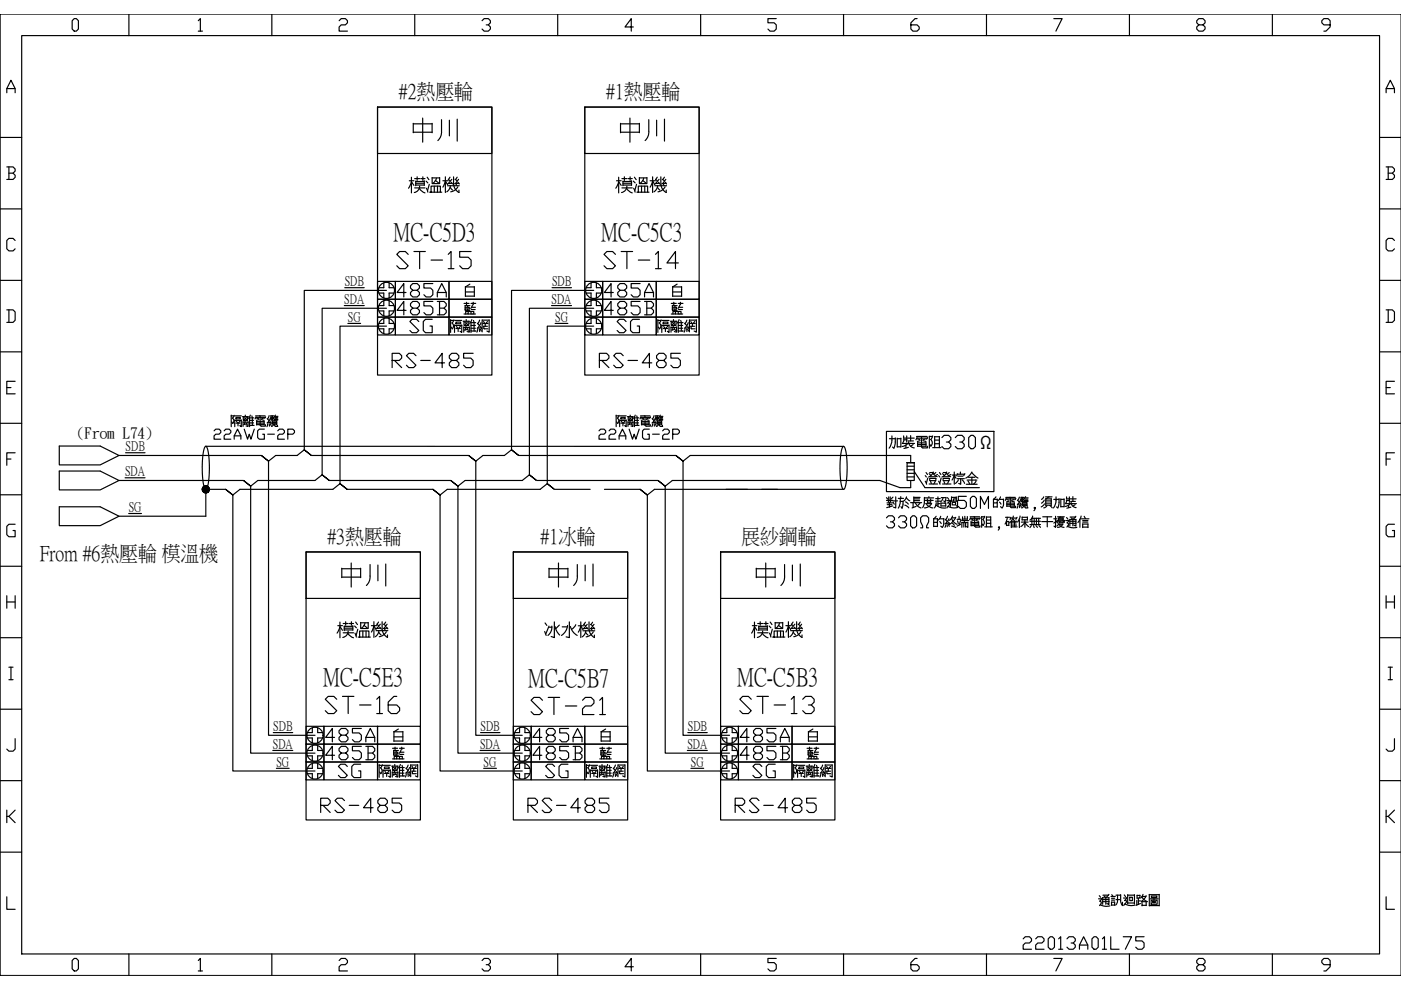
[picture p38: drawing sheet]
<svg xmlns="http://www.w3.org/2000/svg" width="297mm" height="210mm" viewBox="0 0 297 210" stroke-linecap="round" stroke-linejoin="round" font-family="sans-serif">
<defs><g id="words">
<g font-size="15.9">
<text x="78.3" y="45.5">模溫機</text>
<text x="122.4" y="45.5">模溫機</text>
<text x="63.5" y="139.7">模溫機</text>
<text x="151.3" y="139.7">模溫機</text>
</g>
<text font-size="11.5" x="111.8" y="136.9">冰水機</text>
<g font-size="9.7">
<text x="86.8" y="31.8">中川</text>
<text x="130.5" y="31.8">中川</text>
</g>
<g font-size="9.3">
<text x="71.6" y="125.9">中川</text>
<text x="115.4" y="125.9">中川</text>
<text x="159.5" y="125.9">中川</text>
</g>
<g font-size="7.1">
<text x="83.3" y="58.2">ST-15</text>
<text x="127.4" y="58.2">ST-14</text>
<text x="68.1" y="152.4">ST-16</text>
<text x="111.8" y="152.8">ST-21</text>
<text x="155.9" y="152.4">ST-13</text>
</g>
<g font-size="6.6">
<text x="67" y="173.6">RS-485</text>
<text x="111.1" y="173.6">RS-485</text>
<text x="154.9" y="173.6">RS-485</text>
</g>
<g font-size="6.2">
<text x="83.3" y="64.2">485A</text>
<text x="127.4" y="64.2">485A</text>
<text x="83.3" y="68.1">485B</text>
<text x="86.1" y="71.6">SG</text>
<text x="127.4" y="68.1">485B</text>
<text x="129.8" y="71.6">SG</text>
<text x="82.2" y="79">RS-485</text>
<text x="126.3" y="79">RS-485</text>
<text x="68.1" y="158.4">485A</text>
<text x="112.2" y="158.4">485A</text>
<text x="155.9" y="158.4">485A</text>
<text x="68.1" y="162.3">485B</text>
<text x="70.9" y="166.2">SG</text>
<text x="112.2" y="162.3">485B</text>
<text x="114.7" y="166.2">SG</text>
<text x="155.9" y="162.3">485B</text>
<text x="158.7" y="166.2">SG</text>
<text x="215.9" y="202.5">22013A01L75</text>
</g>
<g font-size="5.4">
<text x="83.4" y="50.9">MC-C5D3</text>
<text x="127.5" y="50.9">MC-C5C3</text>
<text x="68.5" y="145.2">MC-C5E3</text>
<text x="112" y="145.4">MC-C5B7</text>
<text x="156.3" y="145.2">MC-C5B3</text>
</g>
<g font-size="5.3">
<text x="44.4" y="94.2">22AWG-2P</text>
<text x="125.9" y="94.2">22AWG-2P</text>
</g>
<g font-size="4.5">
<text x="84.6" y="20.8">#2熱壓輪</text>
<text x="128.5" y="20.8">#1熱壓輪</text>
<text x="8.4" y="118.7">From #6熱壓輪 模溫機</text>
<text x="69.4" y="115.1">#3熱壓輪</text>
<text x="114.6" y="115.1">#1冰輪</text>
<text x="157.2" y="115.1">展紗鋼輪</text>
</g>
<text font-size="4.4" x="207.8" y="95.1">Ω</text>
<text font-size="3.2" x="16.3" y="92.8">(From L74)</text>
<g font-size="2.8">
<text x="73" y="64.2">SDA</text>
<text x="73.1" y="60.4">SDB</text>
<text x="116.9" y="64.2">SDA</text>
<text x="117" y="60.4">SDB</text>
<text x="73.8" y="68">SG</text>
<text x="117.7" y="68">SG</text>
<text x="26.6" y="95.4">SDB</text>
<text x="26.5" y="100.7">SDA</text>
<text x="27.3" y="108.3">SG</text>
<text x="57.9" y="154.8">SDB</text>
<text x="101.9" y="154.8">SDB</text>
<text x="145.8" y="154.8">SDB</text>
<text x="57.8" y="158.6">SDA</text>
<text x="101.8" y="158.6">SDA</text>
<text x="145.7" y="158.6">SDA</text>
<text x="58.6" y="162.3">SG</text>
<text x="102.5" y="162.3">SG</text>
<text x="146.5" y="162.3">SG</text>
</g>
</g></defs>
<g fill="none" stroke="#000" stroke-width=".25">
<path d="M1.4 19.7v-.9l.9-1.8 .9 1.8v.9M1.4 18.8h1.8M4.6 7.5h287.9v194.8h-287.9zM15.7 3.9h.5l.4 .5v1.8l-.4 .4h-.5l-.4-.4v-1.8zM27.3 3v4.5M42 4.4l.5-.5v2.7M42 6.6h.9M57.6 3v4.5M71.9 4.4l.4-.5h.9l.5 .5v.4l-.5 .5h-.9l-.4 .4v.9h1.8M87.9 3v4.5M102.2 4.4l.4-.5h.9l.5 .5v.4l-.5 .5h-.4M103.5 5.3l.5 .4v.5l-.5 .4h-.9l-.4-.4"/>
<path d="M118.2 3v4.5M134.3 5.7h-1.8l1.3-1.8v2.7M148.5 3v4.5M164.6 3.9h-1.8v.9h1.3l.5 .5v.9l-.5 .4h-.8l-.5-.4M178.8 3v4.5M194.4 3.9h-.4l-.9 .9v1.4l.5 .4h.8l.5-.4v-.5l-.5-.4h-1.3M209.2 3v4.5M223.4 3.9h1.8l-1.3 2.7M239.5 3v4.5M254.2 5.3l-.5-.5v-.4l.5-.5h.9l.4 .5v.4l-.4 .5h-.9l-.5 .4v.5l.5 .4h.9l.4-.4v-.5l-.4-.4M269.8 3v4.5M282 5.3h-1.3l-.5-.5v-.4l.5-.5h.9l.4 .5v1.3l-.9 .9h-.4"/>
<path d="M293.9 19.7v-.9l.9-1.8 .9 1.8v.9M293.9 18.8h1.8M.1 29.1h4.5M1.4 35.4h1.4l.4 .4v.5l-.4 .4M1.9 36.7h.9l.4 .5v.4l-.4 .4h-1.4M1.9 35.4v2.6M292.5 29.1h4.5M293.9 35.4h1.3l.5 .4v.5l-.5 .4M294.3 36.7h.9l.5 .5v.4l-.5 .4h-1.3M294.3 35.4v2.6M.1 44.3h4.5M.1 59.4h4.5"/>
<path d="M3.2 51l-.4-.5h-.9l-.5 .5v1.8l.5 .4h.9l.4-.4M292.5 44.3h4.5M292.5 59.4h4.5M295.7 51l-.5-.5h-.9l-.4 .5v1.8l.4 .4h.9l.5-.4M.1 74.6h4.5M1.4 65.7h1.4l.4 .4v1.8l-.4 .5h-1.4M1.9 65.7v2.7M292.5 74.6h4.5M293.9 65.7h1.3l.5 .4v1.8l-.5 .5h-1.3M294.3 65.7v2.7M.1 89.8h4.5M1.4 82.2h.9"/>
<path d="M1.4 97.3h.9M3.2 80.8h-1.8v2.7h1.8M3.2 96h-1.8v2.7M292.5 89.8h4.5M293.9 82.2h.9M293.9 97.3h.9M295.7 80.8h-1.8v2.7h1.8M295.7 96h-1.8v2.7M.1 104.9h4.5M3.2 111.2h-1.3l-.5 .4v1.8l.5 .4h1.3v-1.3h-.4M292.5 104.9h4.5M295.7 111.2h-1.4l-.4 .4v1.8l.4 .4h1.4v-1.3h-.5"/>
<path d="M.1 120.1h4.5M.1 135.2h4.5M1.4 126.3v2.7M1.4 127.6h1.8M3.2 126.3v2.7M292.5 120.1h4.5M292.5 135.2h4.5M293.9 127.6h1.8M293.9 126.3v2.7M295.7 126.3v2.7M.1 150.4h4.5M1.9 141.5h.9"/>
<path d="M1.9 144.1h.9M2.3 141.5v2.6M3.2 156.6v2.2l-.4 .5h-.9l-.5-.5M292.5 150.4h4.5M294.3 141.5h.9M294.3 144.1h.9M294.8 141.5v2.6M295.7 156.6v2.2l-.5 .5h-.9l-.4-.5M.1 165.5h4.5M1.4 171.8v2.6M1.9 173.1l1.3 1.3M3.2 171.8l-1.3 1.3h-.5"/>
<path d="M292.5 165.5h4.5M293.9 171.8v2.6M294.3 173.1l1.4 1.3M295.7 171.8l-1.4 1.3h-.4M.1 180.7h4.5M1.4 190.1v2.7h1.8M292.5 180.7h4.5M293.9 190.1v2.7h1.8M15.7 203.2h.5l.4 .5v1.7l-.4 .5h-.5l-.4-.5v-1.7zM27.3 202.3v4.5M42 203.7l.5-.5v2.7M42 205.9h.9"/>
<path d="M57.6 202.3v4.5M71.9 203.7l.4-.5h.9l.5 .5v.4l-.5 .4h-.9l-.4 .5v.9h1.8M87.9 202.3v4.5M102.2 203.7l.4-.5h.9l.5 .5v.4l-.5 .4h-.4M103.5 204.5l.5 .5v.4l-.5 .5h-.9l-.4-.5M118.2 202.3v4.5M134.3 205h-1.8l1.3-1.8v2.7M148.5 202.3v4.5M164.6 203.2h-1.8v.9h1.3l.5 .4v.9l-.5 .5h-.8l-.5-.5M178.8 202.3v4.5M194.4 203.2h-.4l-.9 .9v1.3l.5 .5h.8l.5-.5v-.4l-.5-.5h-1.3M209.2 202.3v4.5"/>
<path d="M223.4 203.2h1.8l-1.3 2.7M239.5 202.3v4.5M254.2 204.5l-.5-.4v-.4l.5-.5h.9l.4 .5v.4l-.4 .4h-.9l-.5 .5v.4l.5 .5h.9l.4-.5v-.4l-.4-.5M269.8 202.3v4.5M282 204.5h-1.3l-.5-.4v-.4l.5-.5h.9l.4 .5v1.3l-.9 .9h-.4"/>
</g>
<g fill="none" stroke="#000" stroke-width=".25">
<path d="M232.9 190.6h.7M233.1 189.9l.2 .3M233.3 191.8l1.2 .4 .8-.1M233.6 190.5l-.4 .6a.36 .36 0 0 1 .3 .2 .36 .36 0 0 1-.1 .4l-.3 .3M233.8 190.3v1.4M233.8 191.2h1.3M233.8 190.4h1.3M233.8 190.7h1.3M233.8 189.8h1.2M234.4 190.4v1.3M235.1 189.6l-.7 .7-.3-.3M235.1 190.3v1.5l-.4-.2"/>
<path d="M235.6 190.1h.8M235.7 191.2v.8M235.7 191.3h.6M235.7 191.9h.6M235.7 190.8h.6M235.7 190.5h.6M235.7 189.7l.3 .4M236.3 191.2v.8M236.6 189.8h1M236.6 190.7h.8M236.9 189.8v1.4l-.4 .7M237.6 190.9l.1 .6 .3 .5v-.7"/>
<path d="M237.6 189.7v1.2M238.2 190.4h.7M238.4 189.7l.2 .4M238.5 190.9h.3v.3l-.5 .8M238.5 191.7l1.3 .3 .8-.1M238.9 190.3l-.5 .7M239.1 189.7v1.9M239.1 191.5h1.4M239.1 189.8h1.4M239.5 190.2h.6v.8h-.6zM240.5 189.7v2M241 190.9v1"/>
<path d="M241.1 189.8v.7M241.1 189.9h.6M241.4 191h.4M241.4 190.5v1.3M241.7 189.8v.6h-.6M241.8 191.6l-.9 .4M242.1 190.2l.5 .6 .7 .4M242.1 191.2h.9M242.1 191.1v.9h.9M242.1 192v.1M242.2 190.1h.8M242.3 189.6l-.4 .8"/>
<path d="M243 189.9l-.4 .7-.6 .5M243 191.1v.9M243.7 189.6v2.5M243.7 189.7h2.1M243.7 192h2.1M243.8 190.6h1.8M244.1 190.8h1.2v.9h-1.2zM244.1 190h1.2v.3h-1.2zM244.4 191.1v.3h.5v-.3h-.4M244.7 190.3v.5M245.8 189.6v2.5"/>
</g>
<!-- layer: 0 -->
<g fill="none" stroke="#000" stroke-width=".25">
<path d="M80 22.7h24.3v56.8h-24.3zM80 22.7h24.3v9.8h-24.3zM124 22.7h24.2v56.8h-24.2zM124 22.7h24.2v9.8h-24.2zM80 59.7h3.8v3.8h-3.8zM83.8 59.7h11.4v3.8h-11.4zM95.2 59.7h9.1v3.8h-9.1zM124 59.7h3.8v3.8h-3.8zM127.8 59.7h11.3v3.8h-11.3zM139.1 59.7h9.1v3.8h-9.1zM73 64.8h4.2M73.1 61h4.1"/>
<path d="M73.8 68.6h2.7M80 63.5h3.8v3.7h-3.8zM80 67.2h3.8v3.8h-3.8zM80.3 62.1h1.1M80.3 61h1.1M80.3 65.9h1.1M80.3 64.8h1.1M80.3 69.7h1.1v1.1M80.3 68.6h1.1M81.9 65.4h-13.6v35.3l1.5 1.2-1.5-1.2-1.5 1.2h-12.1l-1.6 1.2-1.5-1.2 1.5 1.2v56.6h13.7M81.9 61.6h-17.4v33.8l1.5 1.2-1.5-1.2-1.5 1.2h-4.5l-1.6 1.2-1.5-1.2 1.5 1.2v58.1h9.9M81.9 69.1h-9.8v33.4l1.5 1.3-1.5-1.3-1.5 1.3h-19.7l-1.5 1.2-1.6-1.2 1.6 1.2v58.5h17.4"/>
<path d="M82.5 69.7v1.1M83.8 67.2h11.4v3.8h-11.4zM83.8 63.5h11.4v3.7h-11.4zM95.2 63.5h9.1v3.7h-9.1zM95.2 67.2h9.1v3.8h-9.1zM95.5 67.8v2.7M96.4 69.8v.7M97.1 69.7v.6M97.9 68.9v1.6l-.4-.3M98.2 68.1h1.4M98.3 69.3v1.1M98.3 69.4h1.2"/>
<path d="M98.4 68.1v.9h1v-.9M98.4 64.3h1M98.6 68.3l.5 .5M98.6 65.2h.9v.3h-.9M98.6 64.8h1M98.6 64.7v1.1h1M98.7 60.8v2M98.7 62.8h1.9M98.7 61.9h1.9M98.7 66.6v-.6h1.7v.6M98.8 69.1l-.2 .8M98.9 67.8v.3"/>
<path d="M98.9 64.1v.5M99 69.6l.3 .5M99.1 68.3l-.5 .6M99.1 69.8l-.6 .2M99.1 64.8v.4M99.1 65.5v.3M99.3 66v.6h-.9M99.3 66.6h1.5M99.5 69.3v1.1l-.5-.1M99.6 60.2l-.9 .6h1.9M99.9 68.3v2.2M99.9 68.4h1"/>
<path d="M99.9 69h.9M99.9 69.6h.9M99.9 64.3h1M99.9 70.2h1M99.9 66v.6M99.9 65.6h.8M100 65.2h.8M100 67.8l-.4 .7M100.2 64.7l-.4 .7M100.3 64.1v.5M100.4 67.9l.1 2.3M100.6 60.8v2"/>
<path d="M101.2 68.5l.5 .6M101.3 69.8l-.2 .6M101.6 69.8l.1 .5M101.7 67.9l-.4 .7M101.8 69.8l.2 .4M101.9 69.2l.2 .5M102 68.4l-.7 1.1M102 69.5l-.8 .1M102.2 67.8v2.6M102.3 67.9h1.4M102.4 68.6h1.1M102.5 69.2h.8"/>
<path d="M102.5 68.2l.3 .3M102.6 69.2v.5h.8M102.9 68.6v.6M103.3 68.2l-.2 .3M103.7 67.8v2.6l-.5-.2M116.9 64.8h4.3M117 61h4.2M117.7 68.6h2.7M124 63.5h3.8v3.7h-3.8zM124 67.2h3.8v3.8h-3.8zM124.3 62.1h1M124.3 61h1"/>
<path d="M124.3 65.9h1M124.3 64.8h1M124.3 69.7h1v1.1M124.3 68.6h1M125.9 65.4h-13.7v35.3l1.6 1.2-1.6-1.2-1.5 1.2h-12.1l-1.5 1.2-1.5-1.2 1.5 1.2v56.6h13.6M125.9 61.6h-17.4v33.8l1.5 1.2-1.5-1.2-1.6 1.2h-4.5l-1.5 1.2-1.5-1.2 1.5 1.2v58.1h9.8M125.9 69.1h-9.9v33.4l1.5 1.3-1.5-1.3-1.5 1.3h-19.7l-1.5 1.2-1.5-1.2 1.5 1.2v58.5h17.4M126.4 69.7v1.1M127.8 67.2h11.3v3.8h-11.3zM127.8 63.5h11.3v3.7h-11.3zM139.1 63.5h9.1v3.7h-9.1zM139.1 67.2h9.1v3.8h-9.1z"/>
<path d="M139.5 67.8v2.7M140.3 69.8v.7M141.1 69.7v.6M141.8 68.9v1.6l-.3-.3M142.1 68.1h1.4M142.3 69.3v1.1M142.3 69.4h1.1M142.3 68.1v.9h1v-.9M142.3 64.3h1.1M142.5 68.3l.6 .5M142.6 65.2h.8v.3h-.8M142.6 64.8h1"/>
<path d="M142.6 64.7v1.1h1M142.6 60.8v2M142.6 62.8h1.9M142.6 61.9h1.9M142.7 66.6v-.6h1.7v.6M142.7 69.1l-.2 .8M142.8 67.8v.3M142.9 64.1v.5M143 69.6l.2 .5M143 68.3l-.5 .6M143 69.8l-.6 .2M143.1 64.8v.4"/>
<path d="M143.1 65.5v.3M143.2 66v.6h-.9M143.2 66.6h1.6M143.4 69.3v1.1l-.4-.1M143.6 60.2l-1 .6h1.9M143.8 68.3v2.2M143.8 68.4h1M143.8 69h1M143.8 69.6h1M143.8 64.3h1M143.8 70.2h1.1M143.8 66v.6"/>
<path d="M143.9 65.6h.8M143.9 65.2h.9M144 67.8l-.5 .7M144.1 64.7l-.4 .7M144.3 64.1v.5M144.3 67.9l.2 2.3M144.5 60.8v2M145.2 68.5l.4 .6M145.2 69.8l-.2 .6M145.6 69.8v.5M145.6 67.9l-.4 .7M145.8 69.8l.2 .4"/>
<path d="M145.8 69.2l.2 .5M145.9 68.4l-.7 1.1M146 69.5l-.9 .1M146.2 67.8v2.6M146.2 67.9h1.4M146.3 68.6h1.1M146.4 69.2h.9M146.5 68.2l.2 .3M146.5 69.2l.1 .5h.8M146.8 68.6v.6M147.3 68.2l-.3 .3M147.6 67.8v2.6l-.4-.2"/>
<path d="M12.6 94.6h8.6l4 2-4 2h-8.6zM12.6 99.9h8.6l4 2-4 2h-8.6zM25.2 96.6h30.2M26.6 96h4.1M43.5 94.7l.1-.1a5.5 5.5 0 0 1 .8 3.6v2.1a5.9 5.9 0 0 1-.7 3.5 2.82 2.82 0 0 1-.7-2.3l-.1-3.6a7.1 7.1 0 0 1 .6-3.2zM43.6 94.6h135.2M49 88v2.5M49.7 88.1l-.4 .5M52 88v.3M53.1 88l-.5 .7M58.4 88l-.3 .5M66 96.6h33.4"/>
<path d="M110 96.6h33.3M130.6 88v2.5M131.3 88.1l-.4 .5M133.6 88v.3M134.7 88l-.4 .7M140 88l-.3 .5M178.7 94.7l.1-.1a5.4 5.4 0 0 1 .8 3.6v2.1a5.9 5.9 0 0 1-.7 3.5 2.84 2.84 0 0 1-.7-2.3l-.1-3.6a7.1 7.1 0 0 1 .6-3.2zM187.9 91.5h22.8v12.7h-22.8zM188.6 93h1.2M189.1 92.4l-.1 1.6-.5 1M189.2 94.8l.3 .2M189.8 92.8v1.3l-.3 .9"/>
<path d="M190.2 92.9v1.9M190.2 93h.8M190.2 94.7h.8M191 92.9v1.9M191.3 94h2.6M191.5 93.2h.7M191.5 92.9h.7M191.6 92.4v.5M191.7 93.2l-.3 .6M192.1 94.4v.6M192.2 92.4v1.3M192.3 98.1h1.5v3.8h-1.5z"/>
<path d="M192.3 98.8h1.5M192.3 99.6h1.5M192.4 92.9h1.4M192.5 94l-.6 .5-.6 .2M192.5 93.5h1.2M192.6 94.9l-.9 .2M192.7 93.7v.3M192.7 94.1a1.3 1.3 0 0 0 1.1 .9M193.1 92.4v1.1M193.1 98.1v-1.5h-46.8l-1.5 1.2-1.5-1.2 1.5 1.2v58.1h9.9M193.6 94.3l-.5 .3M193.8 98.1h-1.5h1.5"/>
<path d="M193.8 100l2.3 3.4h11.6M194.3 92.5h2.3M194.4 92.9h2.2M194.4 92.8l-.2 .4M194.5 93.9h1.8M194.5 94.6h1.8M194.5 94.3h1.8M194.5 93.8v.9M194.5 93.1l.5 .1M195.1 93.4l-.6 .2M195.4 92.5v2.2M195.7 93.4l.6 .2"/>
<path d="M196.2 93.1l-.5 .1M196.3 93.8v.9M196.6 94.6v.4h-.9l-.3-.3M196.7 92.8l-.3 .3M197 92.5v2.5M197 92.5h.7M197.2 94.3l.2 .3M197.7 94.9h1.8M197.7 92.4l-.4 .8 .4 .7-.4 .7M198.2 92.5v2.4M198.2 92.6h1M198.2 94.1h1"/>
<path d="M198.2 93.3h1M199.2 92.5v2.4M199.7 92.8l.5-.5h.9l.5 .5v.4l-.5 .5h-.4M201.1 93.7l.5 .5v.5l-.5 .4h-.9l-.5-.4M202.5 92.8l.5-.5h1l.4 .5v.4l-.4 .5h-.5M204 93.7l.4 .5v.5l-.4 .4h-1l-.5-.4M205.4 92.8l.5-.5h.4l.5 .5v1.9l-.5 .4h-.4l-.5-.4zM12.6 107.5h8.6l4 2-4 2h-8.6zM25.2 101.9h26.4M26.5 101.3h4.3M27.3 108.9h2.7M47.8 103.8h-4.2v5.7h-18.4"/>
<path d="M64.9 117h24.2v56.9h-24.2zM64.9 117h24.2v9.9h-24.2zM69.8 101.9h25.8M73.6 103.8h18.2M108.8 117h24.3v56.9h-24.3zM108.8 117h24.3v9.9h-24.3zM113.8 101.9h25.7M117.5 103.8h7.6M128.2 103.8h7.5M152.8 117h24.2v56.9h-24.2zM152.8 117h24.2v9.9h-24.2zM178.8 103.8h-40l-1.6 1.2-1.5-1.2 1.5 1.2v58.5h17.5"/>
<path d="M187.9 109.8l.5-.4h.8l.4 .4v.4l-.4 .4h-.4M187.9 105.5l.3 .3M188.1 106.6h1.1M188.1 107h1M188.3 106.1l.2 .5M188.4 105.4v.6M188.6 106.6v.9M188.7 105.4v.7h-.8M188.7 106.1h.6M189 106.1l-.3 .4M189.2 110.6l.4 .5v.4l-.4 .4h-.8l-.5-.4M189.3 107.3l-1.3 .3"/>
<path d="M189.3 105.4l-.4 .4M189.3 106.4l.3 .5M189.4 106.2h.9M189.9 105.4v2.3l-.5-.2M190.4 105.7h1.2M190.5 109.8l.4-.4h.9l.4 .4v.4l-.4 .4h-.4M190.9 106.3l-.1 .8-.4 .6M190.9 106.3h.5M190.9 105.7v.6M191 105.3v.4M191.5 106.3l-.3 1.4-.2-.3M191.8 110.6l.4 .5v.4l-.4 .4h-.9l-.4-.4"/>
<path d="M191.8 107.1l.9 .6M192 106.4l.6 .5M192.1 105.5l.8 .7M192.2 105.3l-.2 .6-.4 .4M192.3 100.4h1.5M192.3 101.1h1.5M193.1 106.6h2.3M193.1 101.9v1.5h-2.3l-4.2-1.5h-44.1l-1.5 1.2-1.5-1.2 1.5 1.2v56.6h13.7M193.5 109.4h.4l.4 .4v1.7l-.4 .4h-.4l-.4-.4v-1.7zM193.6 106.6v1M193.8 105.8h1.2M193.8 105.5h1.3"/>
<path d="M193.8 105.4v.7M194.1 106.7a1.68 1.68 0 0 0 1.2 1M194.2 107.4l-.8 .3M195 106.1h-1.2v.5M195 106.7l-.5 .5M195.2 111.9h.4v-.4l-.4-.9v-.8l.4-.4h.9l.4 .4v.8l-.4 .9v.4h.4M196 106.6l-.4 1M196 105.5v1.1M196 105.6h2M196.1 106.1h1.8M196.2 102l.3 .7M196.2 100.8l.2 .3"/>
<path d="M196.3 106.8h1.2M196.3 100.2l.3 .4M196.5 106.9l.6 .6 .7 .2M196.6 105.8v.7M196.6 106.5h.7M196.7 101.4l-.3 1M196.9 105.3v.3M197 100.4l.4 .4M197 102.6h1.8M197.1 101.4h1.3v.5h-1.3zM197.1 100.2h.7M197.2 101.1h1.2"/>
<path d="M197.3 102.1l.2 .4M197.3 105.8v.7M197.5 106.7a1.78 1.78 0 0 1-1.5 1M197.8 100.3l.4 .5 .5 .3M197.9 100.1a1.69 1.69 0 0 1-1 1M198 109.9v1.8M198 111.6h.8M198.3 102l-.2 .5M198.3 106.3h1.1M198.4 105.7h.9M198.4 100.2l-.3 .3M198.4 107.1a2.48 2.48 0 0 0 2.2 .6"/>
<path d="M198.5 109.5l-.5 .5h.8M198.5 106.6l-.1 .6-.3 .5M198.8 109.9v.8h-.8M198.8 110.7v1M198.8 100.6l-.4 .2M198.9 105.4v2M198.9 106.8h.4M199 102l.3 .7M199 100.8l.2 .3M199.2 100.2l.3 .4M199.2 110.6l.4 .4M199.2 110h.9"/>
<path d="M199.4 109.5l-.5 .8M199.5 107.3h1M199.5 106.7h1M199.5 106.6v.7M199.5 101.4l-.3 1M199.6 105.5h1M199.8 102.6h1.8M199.8 100.4l.4 .4M199.9 105.5l-.1 .5-.4 .4M200 101.4h1.3v.5h-1.3zM200 100.2h.7M200 101.1h1.2"/>
<path d="M200.1 109.9v.4a1.56 1.56 0 0 1-.3 1.5l-.4-.3M200.1 102.1l.2 .4M200.4 110.1l.4 .5M200.5 111.3l-.1 .5M200.5 106.6v.7M200.6 105.5l-.2 .9-.3-.2M200.7 100.3l.3 .5 .6 .3M200.7 100.1a1.69 1.69 0 0 1-1 1M200.7 106.1h.7M200.8 111.2v.5M200.9 109.5l-.4 .7M200.9 105.5l.3 .4"/>
<path d="M201 106.6l.3 .1v.2l-.5 .8M201 107.4l1.2 .3 .9-.1M201 111.2l.3 .4M201.1 110.7l.2 .4M201.1 102l-.2 .5M201.2 110l-.7 1M201.2 110.9l-.8 .1M201.3 100.2l-.4 .3M201.4 106l-.5 .7M201.5 106.3h1.5M201.5 106.1v1.3M201.6 100.6l-.3 .2"/>
<path d="M201.7 105.5h1.1M201.7 105.4v.9M201.8 110a1.99 1.99 0 0 0 1.1 1.2M201.8 111.5l.8 .4M201.8 109.8h.8M201.9 106.5v.6h.7v-.6h-.6M201.9 100.7h.8M202 109.4l-.3 .5-.4 .4M202 111l.3 .4M202.3 100.7l-.5 1.1M202.3 100.1v2.6M202.3 100.8l.4 .6"/>
<path d="M202.6 109.7l-.7 1-.6 .5M202.8 105.4v.9M202.8 105.8h-.6v.5M202.9 110.1h.9M202.9 101.5h1.6M203 100.5h1.5M203 100.4l-.1 .5M203 106.1v1.3l-.2-.2M203 110.4l.2 .6M203.1 101h1.1M203.2 101.7l-.6 .8M203.3 109.5v.6"/>
<path d="M203.6 100.1v.4M203.7 111.2l-.8 .3M203.7 110.4l-.3 .9M203.7 101.5v1.2l-.4-.2M203.9 110.4h1.5M203.9 110.8h.8v1M203.9 110.7v1.1M204 101.7l.5 .8M204.1 110.1h1M204.1 109.6v.6M204.6 110.4l-.2 .4v1M204.6 109.5v.6"/>
<path d="M204.6 100.4l-.3 .4M204.7 110.8h.4M204.9 102.7h2.3M204.9 105.2h-1.7v.9h1.3l.4 .4v.9l-.4 .4h-.9l-.4-.4M205 101.8h2.1M205.1 109.5v.6M205.2 110.7v1.1l-.3-.1M205.2 102l.4 .6M205.3 101.2h1.4M205.7 109.6h2M205.7 109.9h2.1M205.8 109.8l-.2 .4"/>
<path d="M205.9 110.8h1.6M205.9 111.4h1.6M205.9 111.1h1.6M205.9 110.7v.8M205.9 110.1l.4 .1M206.1 100.1l-.5 .6-.9 .7M206.1 100.2l1.3 1.2M206.1 101.2v1.4M206.2 105.2h.4l.4 .5v1.7l-.4 .4h-.4l-.5-.4v-1.7zM206.4 110.4l-.6 .1M206.6 109.6v1.9M206.9 110.4l.6 .1"/>
<path d="M206.9 102l-.6 .7M207.4 110.1l-.5 .1M207.5 110.7v.8M207.8 111.4v.4h-.9l-.3-.3M207.8 109.8l-.2 .3M207.9 107.8v-2.6l.8 1.7 .9-1.7v2.6M208.1 109.5v2.3M208.1 109.6h.6M208.2 111.1l.3 .3M208.8 109.5l-.4 .7 .3 .6-.3 .6M208.8 111.7h1.6M209.1 109.6v2.1"/>
<path d="M209.1 109.6h.9M209.1 111h.9M209.1 110.3h.9M210 109.6v2.1M210.6 105.9h.8M210.6 107.5h.8M211.2 105.3l-.6 .5v1.7M211.4 105.8v.8h-.8M211.4 106.6v.9M211.9 111.8l-.3 .6M211.9 106.5l.3 .4M211.9 105.9h.9"/>
<path d="M212.1 105.3l-.5 .8M212.8 105.8v.4a1.56 1.56 0 0 1-.4 1.5l-.3-.3M213.2 109.7h.8M213.2 105.5h2.1M213.3 105.8h2M213.4 105.7l-.3 .4M213.4 110.5v.9M213.4 110.6h.4M213.4 111.4h.5M213.5 106.7h1.6M213.5 107.3h1.6M213.5 107h1.6"/>
<path d="M213.5 106.6v.8M213.5 105.9l.4 .1M213.6 109.7l-.5 1.4M213.9 110.5v.9M213.9 106.3l-.5 .1M214.2 105.5v1.9M214.3 109.8h1.2M214.3 109.7l-.1 .5M214.4 110.5v1.4M214.4 110.9h1.1M214.4 111.3h1.1M214.4 111.7h1.2"/>
<path d="M214.5 110.5h1.1M214.5 106.3l.6 .1M214.8 109.4a2.09 2.09 0 0 1-.8 1.4M214.8 110.1l.3 .3M214.9 105.9l-.4 .2M215.1 106.6v.8M215.1 110.5v1.2M215.3 107.3v.3h-.8l-.3-.2M215.4 105.7l-.2 .3M215.6 109.7l-.2 .4M215.7 106l.4 .5M215.8 107.2l-.2 .5"/>
<path d="M216.1 107.2l.1 .4M216.1 105.4l-.3 .7M216.1 110.2v1.7M216.3 109.4l-.6 1.3M216.3 106.6l.2 .5M216.3 107.1l.2 .4M216.4 105.9l-.7 1M216.4 106.8l-.7 .1M216.5 105.8h.5v.2h-.5M216.5 105.4v1h.6M216.5 105.5h.6M216.5 110.7h1.5"/>
<path d="M216.7 110.2h1.1M216.7 109.7h1.1M216.7 109.6v.7M216.8 106.6h.9v.6h-.9zM216.8 107h.9M216.8 106.8h.9M216.8 105.5v.3M216.8 106v.4M217.1 107.2l-.5 .5M217.2 106.1h.7v.3h-.7zM217.3 107.2l.1 .4 .1 .1h.4l-.1-.3M217.3 110.2v1.6"/>
<path d="M217.3 105.6h.7M217.3 110.7l-.9 .9M217.3 110.7l.8 .9M217.3 105.8h.6M217.5 105.3l-.4 .5M217.5 106.1v.3M217.7 106.1v.3M217.8 109.6v.7M218.4 111.2h2.2M218.4 110.5h2.2M218.7 111.4l-.3 .5M218.7 109.9h1.9"/>
<path d="M218.8 109.9v1.3M218.9 109.4l-.1 .5-.4 .4M219.1 111.4l.2 .5M219.3 109.9v1.3M219.5 107.7l-.3 .6M219.6 111.4l.4 .4M219.7 109.9v1.3M220.2 109.9v1.3M220.3 111.4l.3 .4M220.9 110.6h2.3M221.1 109.6h1.9M221.3 105.3l-.5 .6"/>
<path d="M221.4 106l-.6 .7M221.4 106.8l-.6 .7M221.7 105.4h1.4M221.7 106.7h1.2M221.7 107.1h1.2M221.7 105.7v1.5M221.7 105.8h1.2M221.8 106.2h1.1M222 107.2l-.7 .5M222 109.6v2.1M222.4 105.4l-.6 .4M222.6 107.2l.5 .5"/>
<path d="M222.9 105.7v1.5M223.4 105.9h1.1M223.4 110h.7M223.8 109.5v2.3l-.3-.3M223.9 105.4v1.2l-.5 1.1M224.1 110.5l-.7 .4M224.2 110.4h1.5M224.2 110.3l-.1 .4M224.2 109.6h1.5M224.3 110.6l-.1 .3M224.4 110.4v-.6h1v.6M224.4 110.2h1"/>
<path d="M224.4 110h1M224.4 111.2h.9M224.5 105.7l-.1 1.7-.1 .3-.3-.2M224.5 110.9l-.4 .6M224.6 111.2a1.11 1.11 0 0 0 1 .6M224.6 110.5l.2 .3 .6 .1-.1-.2M224.8 109.6l-.2 .2M224.9 110.5l.1 .2M224.9 105.8v1.7M224.9 105.9h.7M224.9 107.4h.7M225.3 111.1a1.17 1.17 0 0 1-1.1 .7"/>
<path d="M225.4 110.5l.3 .3M225.6 105.8v1.7M225.8 110.3l-.2 .3M225.9 106.8h2.3M226 110.4h.6M226.1 106.1h.6M226.1 105.8h.6M226.1 105.4v.4M226.1 109.7l.3 .4M226.2 106.1l-.2 .5M226.3 111.6l.8 .3 1.2-.1M226.6 107.1v.5"/>
<path d="M226.7 110.3l-.5 .6a.35 .35 0 0 1 .3 .2 .35 .35 0 0 1 0 .3l-.3 .4M226.7 105.4v1.1M226.8 110.1v1.4M226.8 111h1.3M226.8 110.2h1.3M226.8 110.5h1.3M226.9 105.8h1.3M226.9 109.6h1.1M226.9 106.8l-.4 .4-.6 .2M227 106.3h1M227 107.5l-.8 .2M227.1 106.5v.2"/>
<path d="M227.1 106.8a1.17 1.17 0 0 0 1.1 .8M227.5 105.3v1M227.5 110.2v1.3M228 107l-.5 .3M228.1 109.5l-.6 .6-.4-.3M228.1 110.1v1.4l-.4-.2M229 110.1v1.7M229.2 109.4l-.7 1.4M229.3 110h1.6M229.5 110.4h1.2M229.5 110.7h1.2M229.5 111.8h1.2"/>
<path d="M229.5 111.1h1.2M229.5 111.1v.8M229.9 109.5l.2 .4M230.7 111.1v.8M57.8 159.1h4.3M57.9 155.3h4.2M64.9 154h3.8v3.8h-3.8zM64.9 157.8h3.8v3.8h-3.8zM65.2 156.5h1M65.2 155.3h1M65.2 159.1h1M68.7 154h11.3v3.8h-11.3z"/>
<path d="M68.7 157.8h11.3v3.8h-11.3zM80 154h9.1v3.8h-9.1zM80 157.8h9.1v3.8h-9.1zM83.2 158.7h1.1M83.5 159.5h.9v.3h-.9M83.5 159.1h1M83.5 159.1v1h1M83.5 155.1v2.1M83.5 157.1h1.9M83.5 156.2h1.9M83.8 158.4v.5M84 159.1v.4"/>
<path d="M84 159.8v.3M84.5 154.6l-1 .6h1.9M84.7 158.7h1M84.8 160h.8M84.8 159.5h.9M85 159l-.4 .7M85.2 158.4v.5M85.4 155.1v2.1M101.8 159.1h4.2M101.9 155.3h4.1M108.8 154h3.8v3.8h-3.8zM108.8 157.8h3.8v3.8h-3.8z"/>
<path d="M109.1 156.5h1.1M109.1 155.3h1.1M109.1 159.1h1.1M112.6 154h11.4v3.8h-11.4zM112.6 157.8h11.4v3.8h-11.4zM124 154h9.1v3.8h-9.1zM124 157.8h9.1v3.8h-9.1zM127.2 158.7h1M127.4 159.5h.9v.3h-.9M127.4 159.1h1M127.4 159.1v1h1M127.5 155.1v2.1"/>
<path d="M127.5 157.1h1.9M127.5 156.2h1.9M127.7 158.4v.5M127.9 159.1v.4M127.9 159.8v.3M128.6 158.7h1.1M128.7 160h.8M128.8 159.5h.8M128.9 159l-.3 .7M129.1 158.4v.5M129.4 155.1v2.1M145.7 159.1h4.3"/>
<path d="M145.8 155.3h4.1M152.8 154h3.8v3.8h-3.8zM152.8 157.8h3.8v3.8h-3.8zM153.1 156.5h1M153.1 155.3h1M153.1 159.1h1M156.6 154h11.3v3.8h-11.3zM156.6 157.8h11.3v3.8h-11.3zM167.9 154h9.1v3.8h-9.1zM167.9 157.8h9.1v3.8h-9.1zM171.1 158.7h1.1M171.3 159.5h.9v.3h-.9"/>
<path d="M171.3 159.1h1.1M171.3 159.1v1h1.1M171.4 155.1v2.1M171.4 157.1h1.9M171.4 156.2h1.9M171.6 158.4v.5M171.9 159.1v.4M171.9 159.8v.3M172.4 154.6l-1 .6h1.9M172.6 158.7h1M172.6 160h.9M172.7 159.5h.8"/>
<path d="M172.9 159l-.4 .7M173.1 158.4v.5M173.3 155.1v2.1M58.6 162.9h2.7M64.9 161.6h3.8v3.8h-3.8zM65.2 160.3h1M65.2 164h1v1.1M65.2 162.9h1M67.4 164v1.1M68.7 161.6h11.3v3.8h-11.3zM80 161.6h9.1v3.8h-9.1zM80.4 162.1v2.7"/>
<path d="M81.2 164.1v.7M82 164v.6M82.8 163.2v1.6l-.4-.2M83 162.4h1.4M83.2 163.6v1.1M83.2 163.7h1.2M83.2 162.4v.9h1v-.9M83.4 162.7l.6 .5M83.6 160.9v-.5h1.7v.5M83.6 163.4l-.2 .9M83.7 162.1v.3M83.9 163.9l.2 .5"/>
<path d="M83.9 162.6l-.5 .6M83.9 164.2l-.6 .1M84.1 160.4v.5h-.9M84.1 160.9h1.6M84.4 163.6v1.1l-.5-.1M84.7 162.6v2.2M84.7 162.7h1M84.7 163.3h1M84.7 163.9h1M84.7 164.5h1.1M84.7 160.4v.5M84.9 162.1l-.5 .8"/>
<path d="M85.2 162.3l.2 2.2M86.1 162.9l.4 .5M86.1 164.2l-.2 .6M86.5 164.1v.5M86.5 162.2l-.4 .8M86.7 164.1l.2 .4M86.7 163.6l.3 .4M86.8 162.7l-.7 1.2M86.9 163.8l-.9 .1M87.1 162.1v2.6M87.1 162.2h1.5M87.3 162.9h1"/>
<path d="M87.3 163.5h.9M87.4 162.5l.2 .4M87.4 163.5l.1 .5h.8M87.7 162.9v.6M88.2 162.5l-.3 .4M88.6 162.1v2.6l-.5-.2M102.5 162.9h2.8M108.8 161.6h3.8v3.8h-3.8zM109.1 160.3h1.1M109.1 164h1.1v1.1M109.1 162.9h1.1M111.3 164v1.1"/>
<path d="M112.6 161.6h11.4v3.8h-11.4zM124 161.6h9.1v3.8h-9.1zM124.3 162.1v2.7M125.2 163.3h1.5M125.2 164.1v.7M125.2 162.3h1.5M125.9 164v.6M126.7 163.2v1.6l-.4-.2M127 162.4h1.4M127.1 163.6v1.1M127.1 163.7h1.2M127.2 162.4v.9h1v-.9"/>
<path d="M127.3 162.7l.6 .5M127.5 160.9v-.5h1.7v.5M127.6 163.4l-.3 .9M127.6 162.1v.3M127.8 163.9l.3 .5M127.9 162.6l-.6 .6M127.9 164.2l-.6 .1M128.1 160.4v.5h-.9M128.1 160.9h1.5M128.3 163.6v1.1l-.5-.1M128.6 162.6v2.2M128.6 162.7h1.1"/>
<path d="M128.6 163.3h1M128.6 163.9h1M128.6 164.5h1.1M128.6 160.4v.5M128.8 162.1l-.4 .8M129.2 162.3l.1 2.2M130 162.9l.5 .5M130.1 164.2l-.2 .6M130.4 164.1l.1 .5M130.5 162.2l-.4 .8M130.6 164.1l.2 .4M130.7 163.6l.2 .4"/>
<path d="M130.8 162.7l-.7 1.2M130.8 163.8l-.9 .1M131 162.1v2.6M131.1 162.2h1.4M131.2 162.9h1.1M131.3 163.5h.8M131.3 162.5l.2 .4M131.4 163.9l.8 .1M131.4 163.5v.4M131.7 162.9v.6M132.1 162.5l-.3 .4M132.5 162.1v2.6l-.5-.2"/>
<path d="M146.5 162.9h2.7M152.8 161.6h3.8v3.8h-3.8zM153.1 160.3h1M153.1 164h1v1.1M153.1 162.9h1M155.2 164v1.1M156.6 161.6h11.3v3.8h-11.3zM167.9 161.6h9.1v3.8h-9.1zM168.3 162.1v2.7M169.1 164.1v.7M169.9 164v.6M170.6 163.2v1.6l-.3-.2"/>
<path d="M170.9 162.4h1.4M171 163.6v1.1M171 163.7h1.2M171.1 162.4v.9h1v-.9M171.3 162.7l.6 .5M171.5 160.9v-.5h1.7v.5M171.5 163.4l-.2 .9M171.6 162.1v.3M171.8 163.9l.2 .5M171.8 162.6l-.5 .6M171.8 164.2l-.6 .1M172 160.4v.5h-.9"/>
<path d="M172 160.9h1.5M172.2 163.6v1.1l-.4-.1M172.6 162.6v2.2M172.6 162.7h1M172.6 163.3h.9M172.6 163.9h.9M172.6 164.5h1.1M172.6 160.4v.5M172.8 162.1l-.5 .8M173.1 162.3l.1 2.2M173.9 162.9l.5 .5M174 164.2l-.2 .6"/>
<path d="M174.4 164.1v.5M174.4 162.2l-.4 .8M174.5 164.1l.3 .4M174.6 163.6l.2 .4M174.7 162.7l-.7 1.2M174.8 163.8l-.9 .1M175 162.1v2.6M175 162.2h1.4M175.1 162.9h1.1M175.2 163.5h.9M175.3 162.5l.2 .4M175.3 163.9l.8 .1"/>
<path d="M175.3 163.5v.4M175.6 162.9v.6M176.1 162.5l-.3 .4M176.4 162.1v2.6l-.4-.2"/>
<circle cx="81.9" cy="61.6" r="1.71"/>
<circle cx="81.9" cy="65.4" r="1.71"/>
<circle cx="81.9" cy="69.1" r="1.71"/>
<circle cx="125.9" cy="65.4" r="1.71"/>
<circle cx="125.9" cy="69.1" r="1.71"/>
<circle cx="125.9" cy="61.6" r="1.71"/>
<circle cx="211.8" cy="111.8" r=".11"/>
<circle cx="219.4" cy="107.7" r=".11"/>
<circle cx="66.8" cy="155.9" r="1.71"/>
<circle cx="66.8" cy="159.7" r="1.71"/>
<circle cx="110.7" cy="159.7" r="1.71"/>
<circle cx="110.7" cy="155.9" r="1.71"/>
<circle cx="154.7" cy="159.7" r="1.71"/>
<circle cx="154.7" cy="155.9" r="1.71"/>
<circle cx="66.8" cy="163.5" r="1.71"/>
<circle cx="110.7" cy="163.5" r="1.71"/>
<circle cx="154.7" cy="163.5" r="1.71"/>
</g>
<g fill="#000" stroke="#000" stroke-width=".21">
<path d="M43.6 103.8h.8v.1z"/>
<path d="M42.9 103.9v.1l.7-.2zM42.9 104l.7-.2-.6 .3zM43 104.1v.1l.6-.4z"/>
<path d="M42.9 103.5v.1l.7 .2zM42.9 103.6l.7 .2h-.7zM42.9 103.8v.1l.7-.1z"/>
<path d="M43 104.2l.1 .1 .5-.5zM43.1 104.3l.5-.5-.4 .6zM43.6 103.8l-.4 .6h.1z"/>
<path d="M43.1 103.2l-.1 .1 .6 .5zM43 103.3l.6 .5-.6-.4zM43 103.4l-.1 .1 .7 .3z"/>
<path d="M43.6 103.8l-.3 .6 .1 .1zM43.6 103.8l-.1 .7h-.1zM43.6 103.8l-.1 .7h.1z"/>
<path d="M43.3 103.1l.3 .7-.2-.8zM43.2 103.1h.1l.3 .7zM43.1 103.2l.5 .6-.4-.7z"/>
<path d="M43.6 103.8v.7h.2zM43.6 103.8l.3 .7h-.1zM43.6 103.8l.3 .7 .1-.1z"/>
<path d="M43.6 103v.8l.2-.8zM43.5 103h.1v.8zM43.4 103l.2 .8-.1-.8z"/>
<path d="M43.6 103.8l.4 .6h.1zM43.6 103.8l.6 .5-.1 .1zM43.6 103.8l.6 .5v-.1z"/>
<path d="M44 103.1l-.4 .7 .5-.7zM43.9 103l.1 .1-.4 .7zM43.8 103l-.2 .8 .3-.8z"/>
<path d="M43.6 103.8l.6 .4 .1-.1zM43.6 103.8l.8 .2-.1 .1zM43.6 103.8l.8 .2v-.1z"/>
<path d="M43.6 103.8l.7-.4-.1-.1zM43.6 103.8l.6-.6v.1zM44.1 103.1l-.5 .7 .6-.6z"/>
<path d="M43.6 103.8h.8v-.2zM43.6 103.8l.8-.3v.1zM43.6 103.8l.8-.3-.1-.1z"/>
</g>
<path d="M0 3h297v203.8h-297z" fill="none" stroke="#000" stroke-width=".21"/>
<use href="#words"/>
</svg>
